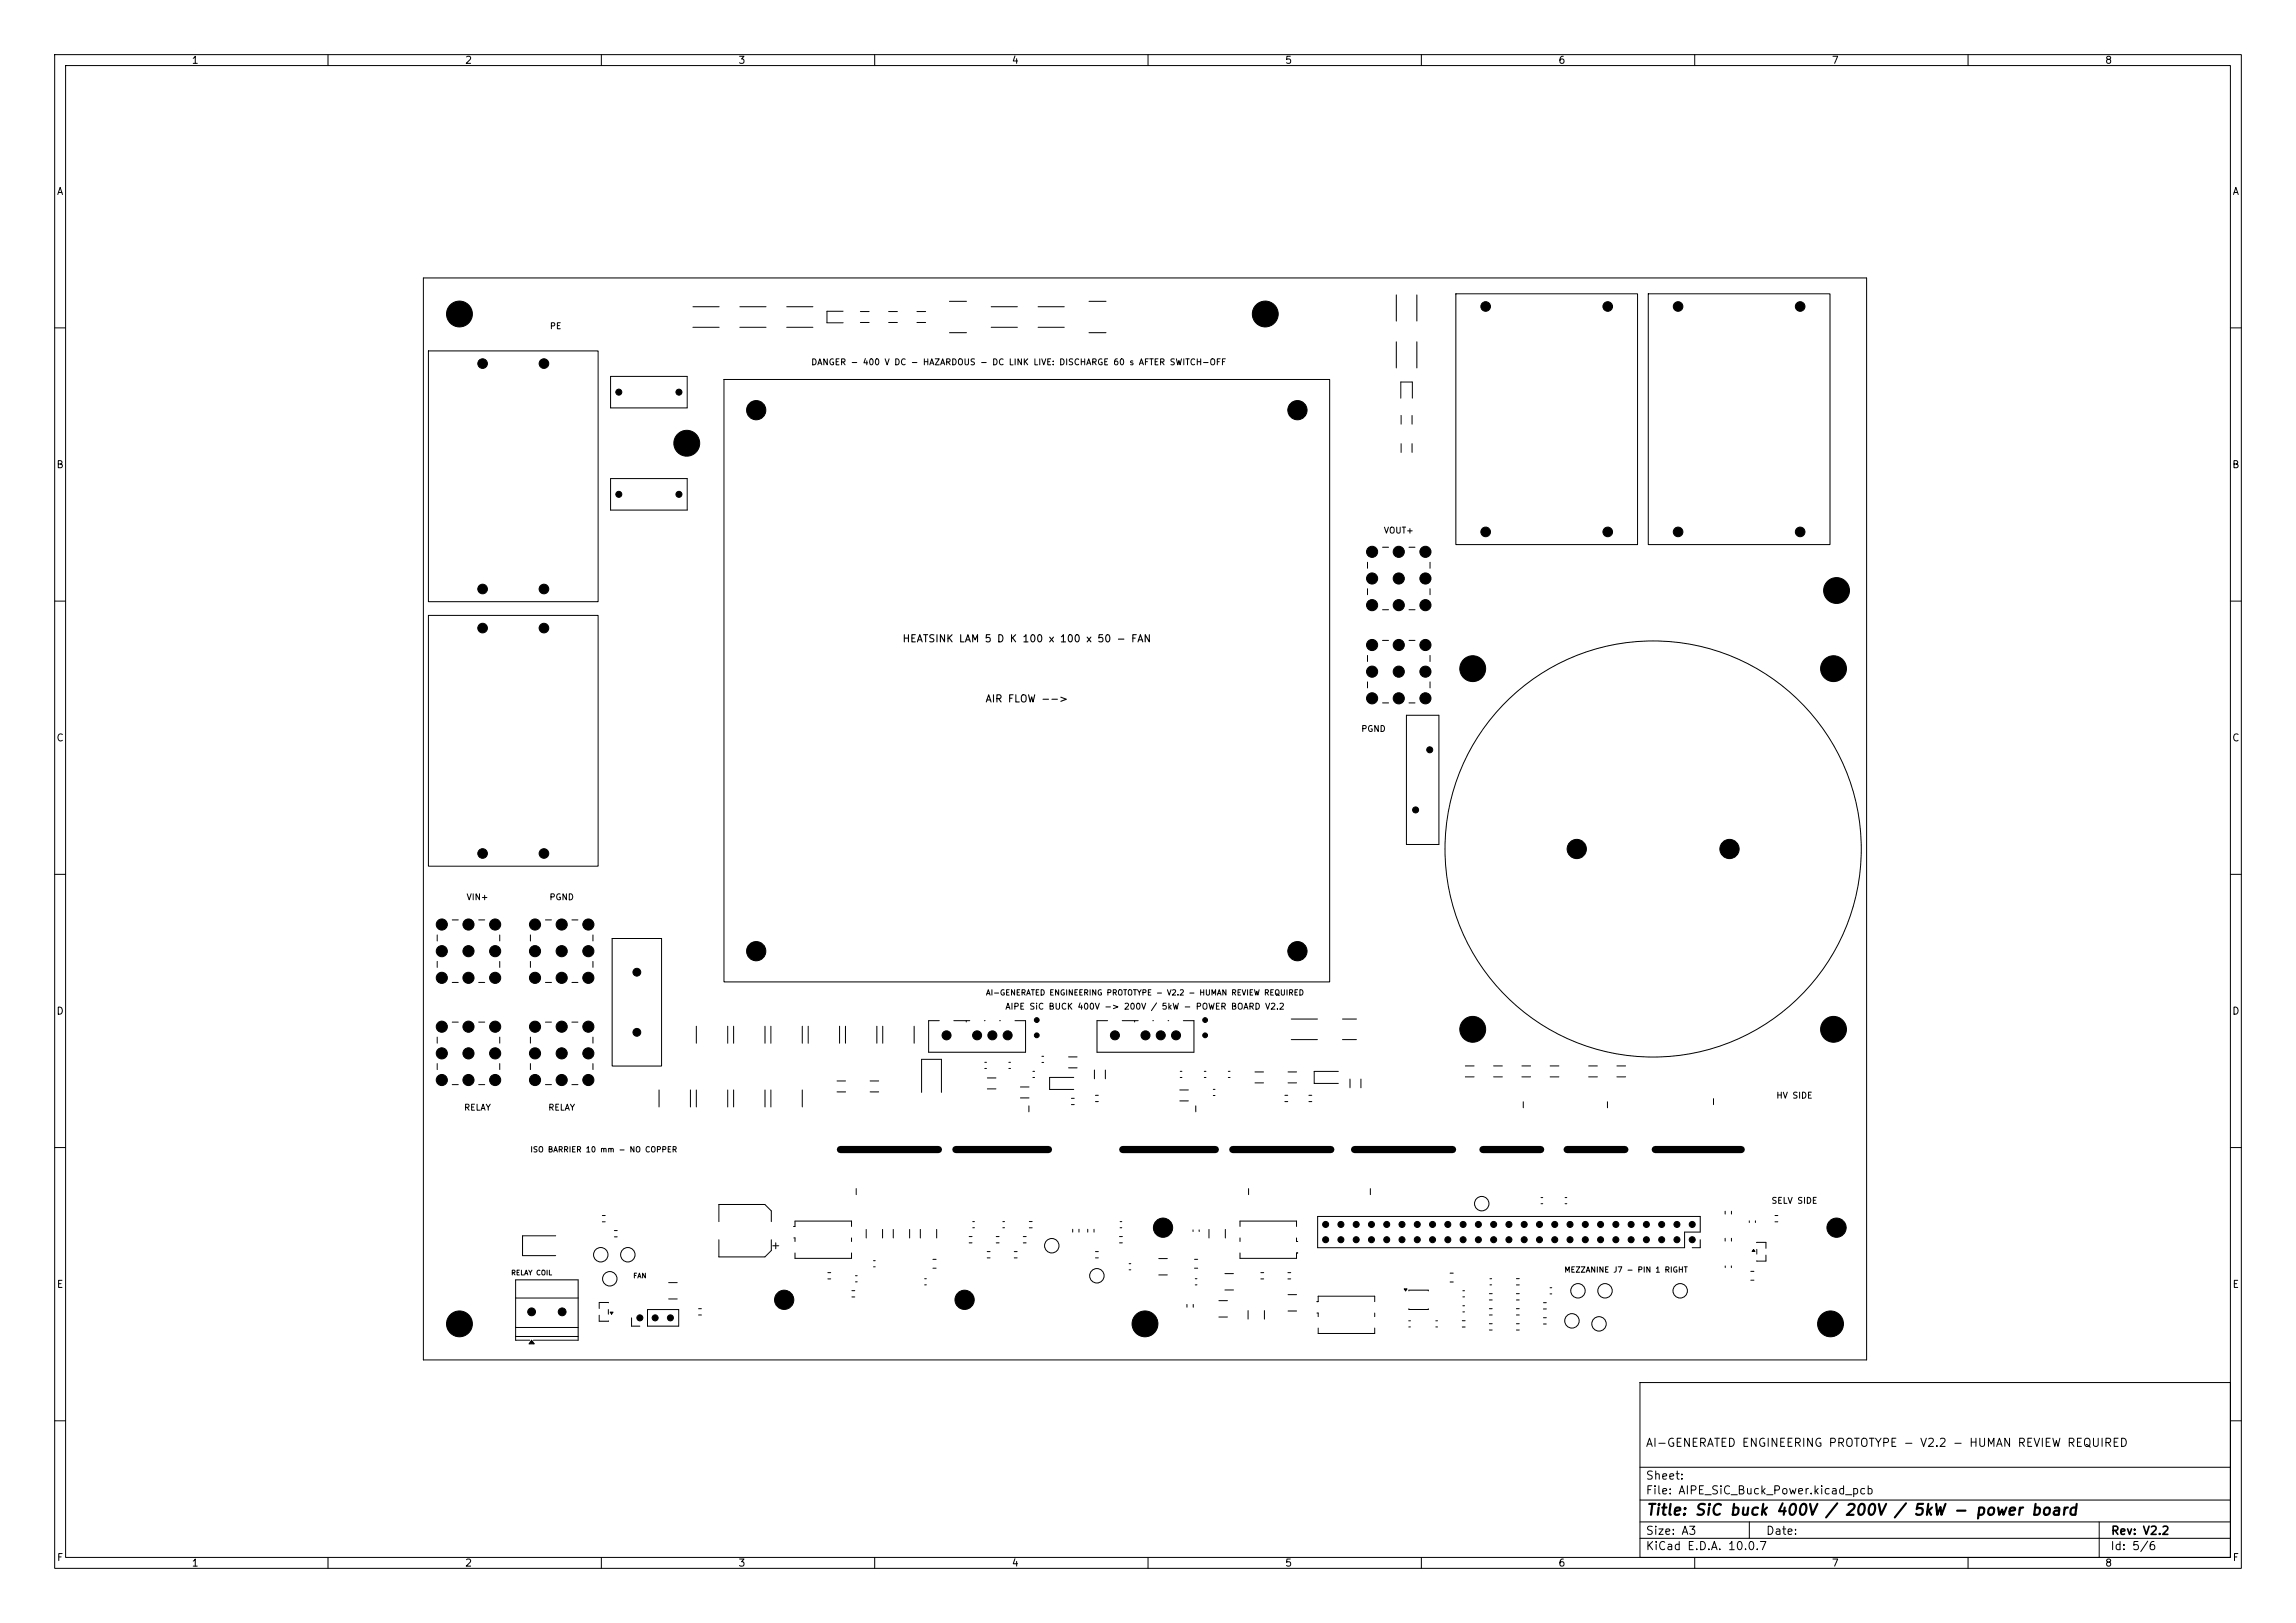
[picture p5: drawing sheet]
<svg xmlns="http://www.w3.org/2000/svg" width="420mm" height="297mm" viewBox="0 0 420 297" stroke-linecap="round" stroke-linejoin="round" font-family="sans-serif">
<defs><g id="words">
<text font-size="2" x="301" y="277.8">Title: SiC buck 400V / 200V / 5kW - power board</text>
<g font-size="1.5">
<text x="300.9" y="265.1">AI-GENERATED ENGINEERING PROTOTYPE - V2.2 - HUMAN REVIEW REQUIRED</text>
<text x="300.9" y="273.8">File: AIPE_SiC_Buck_Power.kicad_pcb</text>
<text x="300.9" y="271.1">Sheet:</text>
<text x="300.9" y="281.2">Size: A3</text>
<text x="322.9" y="281.2">Date:</text>
<text x="386" y="281.2">Rev: V2.2</text>
<text x="300.9" y="284">KiCad E.D.A. 10.0.7</text>
<text x="385.9" y="284">Id: 5/6</text>
</g>
<g font-size="1.3">
<text x="35" y="12">1</text>
<text x="85" y="12">2</text>
<text x="135" y="12">3</text>
<text x="185" y="12">4</text>
<text x="235" y="12">5</text>
<text x="285" y="12">6</text>
<text x="335" y="12">7</text>
<text x="385" y="12">8</text>
<text x="10.3" y="36">A</text>
<text x="408.3" y="36">A</text>
<text x="10.2" y="86">B</text>
<text x="408.2" y="86">B</text>
<text x="165" y="117.9">HEATSINK LAM 5 D K 100 x 100 x 50 - FAN</text>
<text x="180.2" y="128.9">AIR FLOW --&gt;</text>
<text x="10.2" y="136">C</text>
<text x="408.2" y="136">C</text>
<text x="10.2" y="186">D</text>
<text x="408.2" y="186">D</text>
<text x="10.3" y="236">E</text>
<text x="408.3" y="236">E</text>
<text x="10.3" y="286">F</text>
<text x="35" y="287">1</text>
<text x="85" y="287">2</text>
<text x="135" y="287">3</text>
<text x="185" y="287">4</text>
<text x="235" y="287">5</text>
<text x="285" y="287">6</text>
<text x="335" y="287">7</text>
<text x="385" y="287">8</text>
<text x="408.3" y="286">F</text>
</g>
<g font-size="1.1">
<text x="100.5" y="60.5">PE</text>
<text x="148.3" y="67.1">DANGER - 400 V DC - HAZARDOUS - DC LINK LIVE: DISCHARGE 60 s AFTER SWITCH-OFF</text>
<text x="253" y="97.9">VOUT+</text>
<text x="248.9" y="134.2">PGND</text>
<text x="85.2" y="165">VIN+</text>
<text x="100.4" y="165">PGND</text>
<text x="183.8" y="185">AIPE SiC BUCK 400V -&gt; 200V / 5kW - POWER BOARD V2.2</text>
<text x="84.8" y="203.5">RELAY</text>
<text x="100.2" y="203.5">RELAY</text>
<text x="324.8" y="201.3">HV SIDE</text>
<text x="323.9" y="220.5">SELV SIDE</text>
</g>
<g font-size="1">
<text x="180.3" y="182.4">AI-GENERATED ENGINEERING PROTOTYPE - V2.2 - HUMAN REVIEW REQUIRED</text>
<text x="96.9" y="211.1">ISO BARRIER 10 mm - NO COPPER</text>
<text x="286.1" y="233.1">MEZZANINE J7 - PIN 1 RIGHT</text>
</g>
<g font-size=".9">
<text x="93.4" y="233.6">RELAY COIL</text>
<text x="115.7" y="234.1">FAN</text>
</g>
</g></defs>
<g fill="none" stroke="#000" stroke-width=".18">
<path d="M10 10h400v277h-400zM12 12h396v273h-396zM60 10v2M110 10v2M160 10v2M210 10v2M260 10v2M310 10v2M360 10v2M77.4 50.9h264v198h-264zM126.7 56.1h4.8M126.7 59.9h4.8"/>
<path d="M135.3 56.1h4.8M135.3 59.9h4.8M143.9 56.1h4.8M143.9 59.9h4.8M154.2 57h-2.9v2.1h2.9M157.4 57h1.6M157.4 59h1.6M162.6 57h1.6M162.6 59h1.6M167.7 57h1.6M167.7 59h1.6M173.7 55.1h3.1"/>
<path d="M181.3 56.1h4.8M181.3 59.9h4.8M189.9 56.1h4.8M189.9 59.9h4.8M199.2 55.1h3.1M255.4 54v4.8M259.2 54v4.8M266.3 53.8h33.2v45.9h-33.2zM301.5 53.8h33.2v45.9h-33.2zM10 60h2M78.4 64.2h31v45.9h-31zM111.7 68.9h14v5.7h-14z"/>
<path d="M132.4 69.4h110.8v110.3h-110.8zM173.7 60.9h3.1M199.2 60.9h3.1M255.4 62.5v4.8M256.2 72.9v-3h2.2v3M256.3 76v1.6M258.3 76v1.6M259.2 62.5v4.8M408 60h2M111.7 87.6h14v5.7h-14zM256.3 81.2v1.6M258.3 81.2v1.6"/>
<path d="M10 110h2M78.4 112.6h31v45.9h-31zM250.1 102.9v1.1M250.1 107.7v1.1M250.1 119.9v1.1M252.9 117.2h1.1M252.9 100.1h1.1M252.9 111.6h1.1M257.7 117.2h1.1M257.7 100.1h1.1M257.7 111.6h1.1M261.6 102.9v1.1"/>
<path d="M261.6 107.7v1.1M261.6 119.9v1.1M408 110h2M250.1 124.8v1.1M252.9 128.6h1.1M257.3 130.9h5.9v23.6h-5.9zM257.7 128.6h1.1M261.6 124.8v1.1M10 160h2M408 160h2M80 171.1v1.1M80 175.9v1.1"/>
<path d="M82.7 168.3h1.1M82.7 179.8h1.1M87.6 168.3h1.1M87.6 179.8h1.1M91.4 171.1v1.1M91.4 175.9v1.1M97 171.1v1.1M97 175.9v1.1M99.8 168.3h1.1M99.8 179.8h1.1M104.6 168.3h1.1M104.6 179.8h1.1"/>
<path d="M108.5 171.1v1.1M108.5 175.9v1.1M112 171.7h9v23.4h-9zM80 189.8v1.1M80 194.6v1.1M82.7 187h1.1M82.7 198.5h1.1M87.6 187h1.1M87.6 198.5h1.1M91.4 189.8v1.1M91.4 194.6v1.1M97 189.8v1.1"/>
<path d="M97 194.6v1.1M99.8 187h1.1M99.8 198.5h1.1M104.6 187h1.1M104.6 198.5h1.1M108.5 189.8v1.1M108.5 194.6v1.1M120.6 199.5v3.1M126.3 199.5v3.1M127.4 187.8v3.1M127.4 199.5v3.1M133.1 187.8v3.1"/>
<path d="M133.1 199.5v3.1M134.2 187.8v3.1M134.2 199.5v3.1M139.9 187.8v3.1M139.9 199.5v3.1M141 187.8v3.1M141 199.5v3.1M146.8 187.8v3.1M146.8 199.5v3.1M147.8 187.8v3.1M153.1 197.8h1.6M153.1 199.8h1.6"/>
<path d="M153.6 187.8v3.1M154.7 187.8v3.1M159.2 197.8h1.5M159.2 199.8h1.5M160.4 187.8v3.1M161.5 187.8v3.1M167.2 187.8v3.1M168.6 199.9v-6h3.6v6M171.8 186.8h-1.9v5.8h17.7v-5.8h-1.9M174.5 186.8h2.9M176.7 186.8v.2M180.1 186.8h.1"/>
<path d="M180.1 194.4h.3M180.1 195.5h.3M180.6 197.3h1.6M180.6 199.3h1.6M182.9 186.8h.1M184.5 194.4h.3M184.5 195.5h.3M186.7 198.9h1.5M188.9 196.1h.3M188.9 197.2h.3M190.6 193.3h.3M190.6 194.4h.3"/>
<path d="M195.5 193.4h1.5M195.5 195.4h1.5M196.4 197.2h-4.4v2.2h4.4M200.2 195.8v1.6M202.2 195.8v1.6M202.6 186.8h-1.9v5.8h17.7v-5.8h-1.9M205.3 186.8h2.9M207.5 186.8v.2M210.9 186.8h.1M213.7 186.8h.1M215.8 199.5h1.6M215.9 196.1h.3"/>
<path d="M215.9 197.2h.3M220.3 196.1h.3M220.3 197.2h.3M221.9 199.4h.3M224.7 196.1h.3M224.7 197.2h.3M229.6 196.2h1.5M229.6 198.2h1.5M235.6 196.2h1.6M235.6 198.2h1.6M236.2 186.5h4.8M236.2 190.2h4.8"/>
<path d="M244.8 196.1h-4.4v2.2h4.4M245.6 186.5h2.5M245.6 190.2h2.5M246.9 197.5v1.6M248.9 197.5v1.6M268 195.1h1.6M268 197.1h1.6M273.2 195.1h1.6M273.2 197.1h1.6M278.4 195.1h1.6M278.4 197.1h1.6M283.6 195.1h1.6"/>
<path d="M283.6 197.1h1.6M290.6 195.1h1.6M290.6 197.1h1.6M295.8 195.1h1.6M295.8 197.1h1.6M10 210h2M156.6 217.5v1.1M186.7 200.9h1.5M188.2 202.4v1.1M196 201h.5M196 202.1h.5M200.4 200.4h.5"/>
<path d="M200.4 201.6h.5M215.8 201.5h1.6M218.7 202.4v1.1M221.9 200.5h.3M228.4 217.5v1.1M235 200.4h.6M235 201.6h.6M239.4 200.4h.6M239.4 201.6h.6M250.7 217.5v1.1M278.6 201.6v1.1M281.9 219.2h.3"/>
<path d="M286.3 219.2h.3M294 201.6v1.1M313.4 201v1.1M408 210h2M94.3 237.5h11.5M101.6 226.1h-6v3.7h6M110.2 222.4h.5M110.2 223.6h.5M111.3 238.4l-1.7-.1v1.1M111.3 239.6v.9M112.4 225.2h.5M112.4 226.3h.5"/>
<path d="M118.4 239.6h5.8v3.1h-5.8zM122.3 234.7h1.6M122.3 237.7h1.6M127.8 239.5h.5M131.5 223.6v-3.2h8.4l1.2 1.2v2M131.5 226.9v3.1h8.4l1.2-1.2v-1.9M141.4 228h1.1M141.9 227.4v1.1M145.2 224.4h.2v-.9h10.4v.9M145.2 226.5h.2v.7M145.4 229.3v1h10.4v-1M151.4 232.9h.6"/>
<path d="M151.4 234h.6M155.8 226.5v.7M155.8 236.2h.6M155.8 237.3h.6M156.5 233.5h.3M156.5 234.6h.3M158.4 225v1.5M159.8 230.7h.3M159.8 231.8h.3M161.4 225v1.5M163.4 225v1.5M166.4 225v1.5"/>
<path d="M168.3 225v1.5M169.1 234h.3M169.1 235.1h.3M170.7 230.5h.5M170.7 232.1h.5M171.3 225v1.5M177.3 226.3h.5M177.3 227.4h.5M177.9 223.6h.3M177.9 224.7h.3M180.6 229h.5M180.6 230.2h.5"/>
<path d="M182.2 226.3h.6M182.2 227.4h.6M183.4 223.6h.3M183.4 224.7h.3M185.5 229h.6M185.5 230.2h.6M187.2 226.3h.5M187.2 227.4h.5M188.3 223.5h.5M188.3 224.7h.5M196.2 225v.5M197.4 225v.5"/>
<path d="M199 225v.5M200.1 225v.5M200.4 229h.5M200.4 230.2h.5M204.8 226.3h.5M204.8 227.4h.5M204.9 223.6h.3M204.9 224.7h.3M206.5 231.3h.3M206.5 232.4h.3M212 230.3h1.5M212 233.3h1.5"/>
<path d="M217.1 238.7v.5M218.2 225.1v.3M218.3 238.7v.5M218.5 230.5h.6M218.5 232.1h.6M218.6 234h.3M218.6 235.1h.3M219.4 225.1v.3M221.1 225v1.5M223 238h1.5M224.1 233.1h1.5M224.1 236.1h1.5"/>
<path d="M224.1 225v1.5M226.8 224.4v-.9h10.4v.9M226.8 226.5v.7M226.8 229.3v1h10.4v-1h.2M228.3 239.8v1.6M230.6 232.9h.6M230.6 234h.6M231.3 239.8v1.6M235.6 232.9h.5M235.6 234h.5M235.6 236.9h1.6M235.6 239.9h1.6"/>
<path d="M237.2 226.5v.7h.2M240.9 238.2h.2v-1h10.4v1M241 222.6h70v2.9h-2.9v2.8h-67.1zM256.9 235.9h.5l-.3 .3zM257.7 236.2v-.1h3.6v.1M257.7 239.5v.1h3.6v-.1M265.3 233h.5M265.3 234.6h.5M267.6 236.2h.3M267.6 237.3h.3M267.6 239h.3M272.4 239.5h.6"/>
<path d="M272.4 236.7h.6M272.4 237.9h.6M272.5 234h.3M272.5 235.1h.3M277.4 239.5h.5M277.4 234h.5M277.4 235.1h.5M277.4 236.7h.5M277.4 237.9h.5M281.9 220.3h.3M282.3 238.4h.6M282.3 239.5h.6"/>
<path d="M283.5 235.7h.3M283.5 236.8h.3M286.3 220.3h.3M311 226.9v1.4h-1.5M315.6 221.7v.5M315.6 226.6v.5M315.6 231.7v.3M316.7 231.7v.3M316.7 221.7v.5M316.7 226.6v.5M320 223.4v.3M320.3 232.7h.5"/>
<path d="M320.3 234.3h.5M320.8 228.6l.2 .4h-.5zM321.1 223.4v.3M321.4 227.4l1.6-.1v1.1M321.4 228.6v.9M323 229.7v1.1l-1.6-.1M324.7 222.4h.5M324.7 223.6h.5M94.3 242.9h11.5M94.3 244.6h11.5M96.9 245.3h-2.6v-11.1h11.5v11.1h-8.2M97.2 245.3l.5 .6h-.9z"/>
<path d="M109.6 240.7v1.1l1.7-.1M111.6 240.1h.5l-.2 .4zM115.5 241.2v1.5h1.5M127.8 240.6h.5M223 241h1.5M240.9 240.3h.2v.6M241.1 243v1h10.4v-1M251.5 240.3v.6M257.7 241.7h.3M257.7 242.8h.3M262.6 241.7h.3M262.6 242.8h.3"/>
<path d="M267.5 241.7h.5M267.5 242.8h.5M267.6 240.1h.3M272.4 240.6h.6M272.4 242.2h.6M272.4 243.4h.6M277.4 240.6h.5M277.4 242.2h.5M277.4 243.4h.5M282.3 241.1h.6M282.3 242.3h.6M300 253h108v32h-108z"/>
<path d="M10 260h2M300 278.5h108M300 274.5h108M300 268.5h108M320 278.5v3M384 278.5v6.5M408 260h2M60 285v2M110 285v2M160 285v2M210 285v2M260 285v2"/>
<path d="M300 281.5h108M310 285v2M360 285v2"/>
<circle cx="302.4" cy="155.4" r="38.1"/>
<circle cx="109.9" cy="229.6" r="1.32"/>
<circle cx="111.5" cy="234" r="1.32"/>
<circle cx="114.8" cy="229.6" r="1.32"/>
<circle cx="192.4" cy="228" r="1.32"/>
<circle cx="200.6" cy="233.5" r="1.32"/>
<circle cx="271" cy="220.3" r="1.32"/>
<circle cx="288.6" cy="236.2" r="1.32"/>
<circle cx="293.6" cy="236.2" r="1.32"/>
<circle cx="307.3" cy="236.2" r="1.32"/>
<circle cx="287.5" cy="241.7" r="1.32"/>
<circle cx="292.5" cy="242.3" r="1.32"/>
</g>
<path d="M256.9 235.9h.5l-.3 .3zM320.8 228.6l.2 .4h-.5zM97.2 245.3l.5 .6h-.9zM111.6 240.1h.5l-.2 .4z" fill="#000"/>
<g fill="#000" stroke="#000" stroke-width=".18">
<circle cx="84" cy="57.5" r="2.36"/>
<circle cx="231.4" cy="57.5" r="2.36"/>
<circle cx="271.8" cy="56.1" r=".88"/>
<circle cx="294.1" cy="56.1" r=".88"/>
<circle cx="307" cy="56.1" r=".88"/>
<circle cx="329.3" cy="56.1" r=".88"/>
<circle cx="88.3" cy="66.5" r=".88"/>
<circle cx="99.5" cy="66.5" r=".88"/>
<circle cx="113.2" cy="71.8" r=".55"/>
<circle cx="124.2" cy="71.8" r=".55"/>
<circle cx="138.3" cy="75.1" r="1.76"/>
<circle cx="237.3" cy="75.1" r="1.76"/>
<circle cx="113.2" cy="90.5" r=".55"/>
<circle cx="124.2" cy="90.5" r=".55"/>
<circle cx="125.6" cy="81.1" r="2.36"/>
<circle cx="271.8" cy="97.3" r=".88"/>
<circle cx="294.1" cy="97.3" r=".88"/>
<circle cx="307" cy="97.3" r=".88"/>
<circle cx="329.3" cy="97.3" r=".88"/>
<circle cx="88.3" cy="114.9" r=".88"/>
<circle cx="88.3" cy="107.8" r=".88"/>
<circle cx="99.5" cy="114.9" r=".88"/>
<circle cx="99.5" cy="107.8" r=".88"/>
<circle cx="251" cy="105.9" r="1.02"/>
<circle cx="251" cy="110.7" r="1.02"/>
<circle cx="251" cy="118" r="1.02"/>
<circle cx="251" cy="101" r="1.02"/>
<circle cx="255.9" cy="105.9" r="1.02"/>
<circle cx="255.9" cy="110.7" r="1.02"/>
<circle cx="255.9" cy="118" r="1.02"/>
<circle cx="255.9" cy="101" r="1.02"/>
<circle cx="260.7" cy="105.9" r="1.02"/>
<circle cx="260.7" cy="110.7" r="1.02"/>
<circle cx="260.7" cy="118" r="1.02"/>
<circle cx="260.7" cy="101" r="1.02"/>
<circle cx="335.9" cy="108.1" r="2.36"/>
<circle cx="251" cy="127.8" r="1.02"/>
<circle cx="251" cy="122.9" r="1.02"/>
<circle cx="255.9" cy="127.8" r="1.02"/>
<circle cx="255.9" cy="122.9" r="1.02"/>
<circle cx="260.7" cy="127.8" r="1.02"/>
<circle cx="260.7" cy="122.9" r="1.02"/>
<circle cx="261.5" cy="137.2" r=".55"/>
<circle cx="269.4" cy="122.4" r="2.36"/>
<circle cx="335.4" cy="122.4" r="2.36"/>
<circle cx="88.3" cy="156.2" r=".88"/>
<circle cx="99.5" cy="156.2" r=".88"/>
<circle cx="258.9" cy="148.2" r=".55"/>
<circle cx="288.4" cy="155.4" r="1.76"/>
<circle cx="316.4" cy="155.4" r="1.76"/>
<circle cx="80.8" cy="178.9" r="1.02"/>
<circle cx="80.8" cy="174.1" r="1.02"/>
<circle cx="80.8" cy="169.2" r="1.02"/>
<circle cx="85.7" cy="178.9" r="1.02"/>
<circle cx="85.7" cy="174.1" r="1.02"/>
<circle cx="85.7" cy="169.2" r="1.02"/>
<circle cx="90.6" cy="178.9" r="1.02"/>
<circle cx="90.6" cy="174.1" r="1.02"/>
<circle cx="90.6" cy="169.2" r="1.02"/>
<circle cx="97.9" cy="178.9" r="1.02"/>
<circle cx="97.9" cy="174.1" r="1.02"/>
<circle cx="97.9" cy="169.2" r="1.02"/>
<circle cx="102.7" cy="178.9" r="1.02"/>
<circle cx="102.7" cy="174.1" r="1.02"/>
<circle cx="102.7" cy="169.2" r="1.02"/>
<circle cx="107.6" cy="178.9" r="1.02"/>
<circle cx="107.6" cy="174.1" r="1.02"/>
<circle cx="107.6" cy="169.2" r="1.02"/>
<circle cx="116.5" cy="177.9" r=".71"/>
<circle cx="138.3" cy="174.1" r="1.76"/>
<circle cx="237.3" cy="174.1" r="1.76"/>
<circle cx="80.8" cy="197.6" r="1.02"/>
<circle cx="80.8" cy="192.8" r="1.02"/>
<circle cx="80.8" cy="187.9" r="1.02"/>
<circle cx="85.7" cy="197.6" r="1.02"/>
<circle cx="85.7" cy="192.8" r="1.02"/>
<circle cx="85.7" cy="187.9" r="1.02"/>
<circle cx="90.6" cy="197.6" r="1.02"/>
<circle cx="90.6" cy="192.8" r="1.02"/>
<circle cx="90.6" cy="187.9" r="1.02"/>
<circle cx="97.9" cy="197.6" r="1.02"/>
<circle cx="97.9" cy="192.8" r="1.02"/>
<circle cx="97.9" cy="187.9" r="1.02"/>
<circle cx="102.7" cy="197.6" r="1.02"/>
<circle cx="102.7" cy="192.8" r="1.02"/>
<circle cx="102.7" cy="187.9" r="1.02"/>
<circle cx="107.6" cy="197.6" r="1.02"/>
<circle cx="107.6" cy="192.8" r="1.02"/>
<circle cx="107.6" cy="187.9" r="1.02"/>
<circle cx="116.5" cy="188.9" r=".71"/>
<circle cx="173.1" cy="189.5" r=".82"/>
<circle cx="178.7" cy="189.5" r=".82"/>
<circle cx="181.5" cy="189.5" r=".82"/>
<circle cx="184.3" cy="189.5" r=".82"/>
<circle cx="189.6" cy="186.7" r=".44"/>
<circle cx="189.6" cy="189.5" r=".44"/>
<circle cx="203.9" cy="189.5" r=".82"/>
<circle cx="209.5" cy="189.5" r=".82"/>
<circle cx="212.3" cy="189.5" r=".82"/>
<circle cx="215.1" cy="189.5" r=".82"/>
<circle cx="220.4" cy="189.5" r=".44"/>
<circle cx="220.4" cy="186.7" r=".44"/>
<circle cx="269.4" cy="188.4" r="2.36"/>
<circle cx="335.4" cy="188.4" r="2.36"/>
<circle cx="143.4" cy="237.9" r="1.76"/>
<circle cx="176.4" cy="237.9" r="1.76"/>
<circle cx="212.7" cy="224.7" r="1.76"/>
<circle cx="242.5" cy="226.9" r=".55"/>
<circle cx="242.5" cy="224.1" r=".55"/>
<circle cx="245.3" cy="224.1" r=".55"/>
<circle cx="245.3" cy="226.9" r=".55"/>
<circle cx="248.1" cy="224.1" r=".55"/>
<circle cx="248.1" cy="226.9" r=".55"/>
<circle cx="250.9" cy="226.9" r=".55"/>
<circle cx="250.9" cy="224.1" r=".55"/>
<circle cx="253.7" cy="224.1" r=".55"/>
<circle cx="253.7" cy="226.9" r=".55"/>
<circle cx="256.5" cy="226.9" r=".55"/>
<circle cx="256.5" cy="224.1" r=".55"/>
<circle cx="259.3" cy="226.9" r=".55"/>
<circle cx="259.3" cy="224.1" r=".55"/>
<circle cx="262" cy="226.9" r=".55"/>
<circle cx="262" cy="224.1" r=".55"/>
<circle cx="264.8" cy="226.9" r=".55"/>
<circle cx="264.8" cy="224.1" r=".55"/>
<circle cx="267.6" cy="226.9" r=".55"/>
<circle cx="267.6" cy="224.1" r=".55"/>
<circle cx="270.4" cy="226.9" r=".55"/>
<circle cx="270.4" cy="224.1" r=".55"/>
<circle cx="273.2" cy="226.9" r=".55"/>
<circle cx="273.2" cy="224.1" r=".55"/>
<circle cx="276" cy="226.9" r=".55"/>
<circle cx="276" cy="224.1" r=".55"/>
<circle cx="278.8" cy="224.1" r=".55"/>
<circle cx="278.8" cy="226.9" r=".55"/>
<circle cx="281.6" cy="226.9" r=".55"/>
<circle cx="281.6" cy="224.1" r=".55"/>
<circle cx="284.4" cy="226.9" r=".55"/>
<circle cx="284.4" cy="224.1" r=".55"/>
<circle cx="287.2" cy="226.9" r=".55"/>
<circle cx="287.2" cy="224.1" r=".55"/>
<circle cx="290" cy="226.9" r=".55"/>
<circle cx="290" cy="224.1" r=".55"/>
<circle cx="292.8" cy="224.1" r=".55"/>
<circle cx="292.8" cy="226.9" r=".55"/>
<circle cx="295.6" cy="226.9" r=".55"/>
<circle cx="295.6" cy="224.1" r=".55"/>
<circle cx="298.4" cy="224.1" r=".55"/>
<circle cx="298.4" cy="226.9" r=".55"/>
<circle cx="301.2" cy="226.9" r=".55"/>
<circle cx="301.2" cy="224.1" r=".55"/>
<circle cx="304" cy="226.9" r=".55"/>
<circle cx="304" cy="224.1" r=".55"/>
<circle cx="306.7" cy="226.9" r=".55"/>
<circle cx="306.7" cy="224.1" r=".55"/>
<circle cx="309.5" cy="226.9" r=".55"/>
<circle cx="309.5" cy="224.1" r=".55"/>
<circle cx="335.9" cy="224.7" r="1.76"/>
<circle cx="84" cy="242.3" r="2.36"/>
<circle cx="97.2" cy="240.1" r=".72"/>
<circle cx="102.8" cy="240.1" r=".72"/>
<circle cx="117" cy="241.2" r=".55"/>
<circle cx="119.8" cy="241.2" r=".55"/>
<circle cx="122.6" cy="241.2" r=".55"/>
<circle cx="209.4" cy="242.3" r="2.36"/>
<circle cx="334.8" cy="242.3" r="2.37"/>
</g>
<path d="M153.7 210.4h18M174.8 210.4h17M205.4 210.4h16.9M225.5 210.4h17.9M247.8 210.4h17.9M271.3 210.4h10.5M286.7 210.4h10.5M302.8 210.4h15.7" fill="none" stroke="#000" stroke-width="1.3"/>
<use href="#words"/>
</svg>
